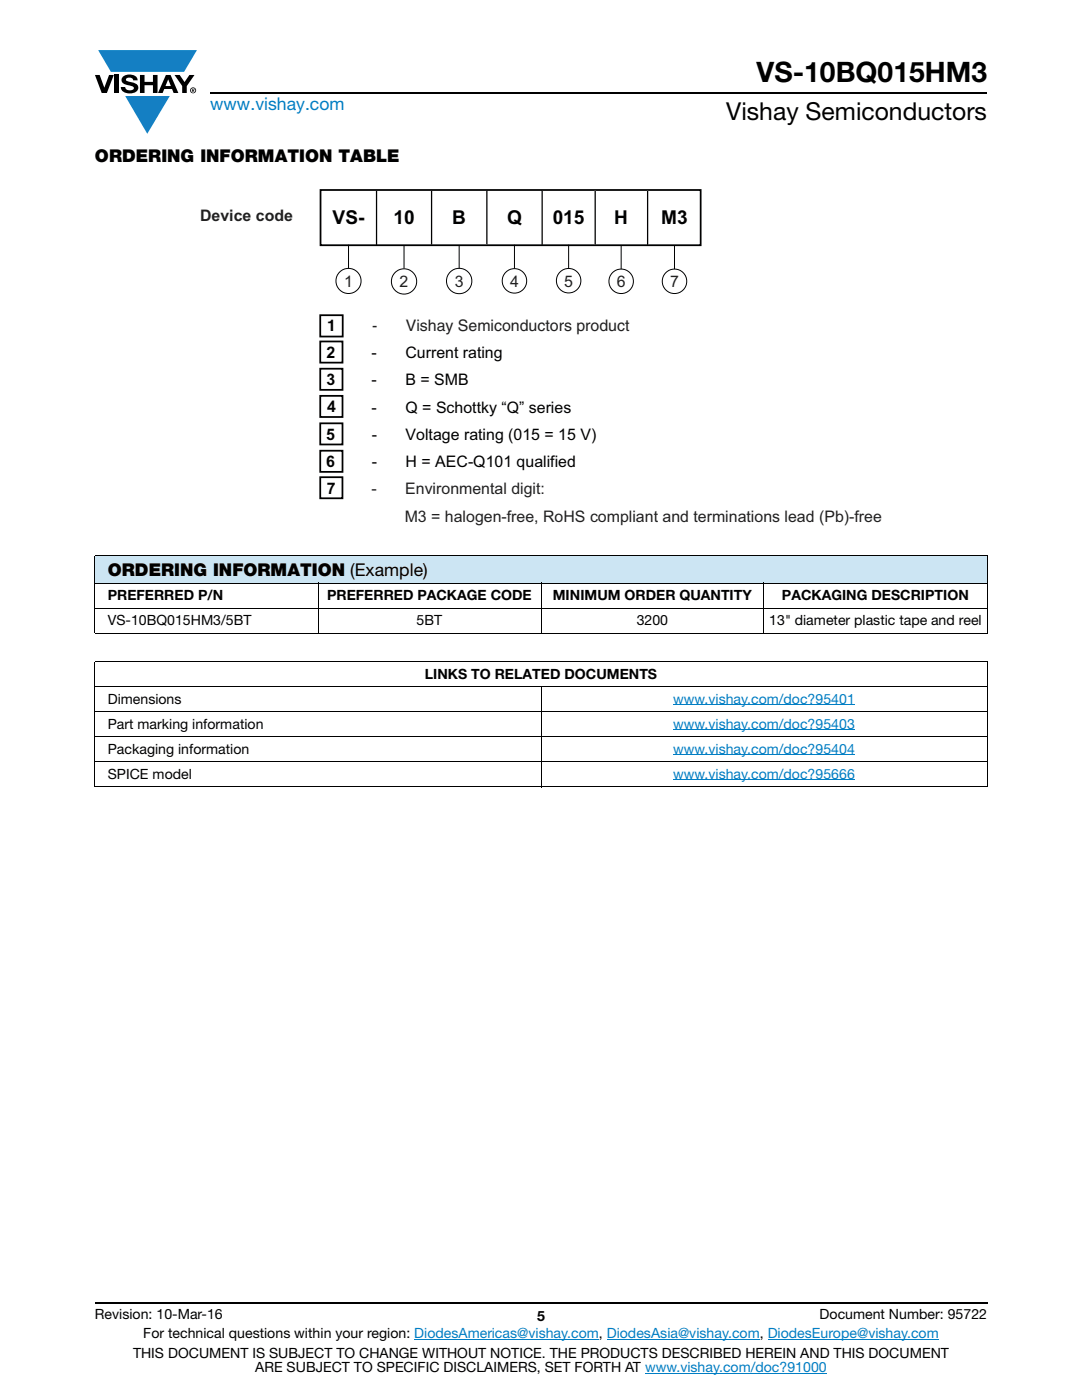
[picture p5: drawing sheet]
<svg xmlns="http://www.w3.org/2000/svg" width="216mm" height="279mm" viewBox="0 0 216 279" stroke-linecap="round" stroke-linejoin="round" font-family="sans-serif">
<defs><g id="words">
<text font-size="5.6" x="151" y="16.4">VS-10BQ015HM3</text>
<text font-size="4.9" x="144.9" y="24">Vishay Semiconductors</text>
<g font-size="3.8">
<text x="66.4" y="44.7">VS-</text>
<text x="78.5" y="44.7">10</text>
<text x="90.2" y="44.7">B</text>
<text x="101.2" y="44.7">Q</text>
<text x="110.3" y="44.7">015</text>
<text x="122.6" y="44.7">H</text>
<text x="131.9" y="44.7">M3</text>
</g>
<text font-size="3.5" fill="#007ec4" x="42" y="21.9">www.vishay.com</text>
<g font-size="3.5">
<text x="18.9" y="32.3">ORDERING INFORMATION TABLE</text>
<text x="21.5" y="115">ORDERING INFORMATION (Example)</text>
</g>
<g font-size="3.2" fill="#231f20">
<text x="39.9" y="44.2">Device code</text>
<text x="68.7" y="57.3">1</text>
<text x="79.7" y="57.3">2</text>
<text x="90.7" y="57.3">3</text>
<text x="101.8" y="57.3">4</text>
<text x="112.6" y="57.3">5</text>
<text x="123.1" y="57.3">6</text>
<text x="133.7" y="57.3">7</text>
<text x="74.3" y="66">-</text>
<text x="81" y="66">Vishay Semiconductors product</text>
<text x="74.2" y="98.5">-</text>
<text x="80.9" y="98.5">Environmental digit:</text>
<text x="80.8" y="104.2">M3 = halogen-free, RoHS compliant and terminations lead (Pb)-free</text>
</g>
<g font-size="3.2">
<text x="65.2" y="71.4">2</text>
<text x="65.3" y="66">1</text>
<text x="74.1" y="71.4">-</text>
<text x="80.9" y="71.4">Current rating</text>
<text x="65.2" y="76.8">3</text>
<text x="74.2" y="76.8">-</text>
<text x="80.9" y="76.8">B = SMB</text>
<text x="65.3" y="82.3">4</text>
<text x="74.2" y="82.4">-</text>
<text x="80.9" y="82.4">Q = Schottky “Q” series</text>
<text x="65.1" y="87.7">5</text>
<text x="74.2" y="87.7">-</text>
<text x="80.9" y="87.7">Voltage rating (015 = 15 V)</text>
<text x="65.1" y="93.2">6</text>
<text x="74.2" y="93.2">-</text>
<text x="80.9" y="93.2">H = AEC-Q101 qualified</text>
<text x="65.2" y="98.5">7</text>
</g>
<g font-size="2.8">
<text x="21.5" y="119.8">PREFERRED P/N</text>
<text x="65.3" y="119.8">PREFERRED PACKAGE CODE</text>
<text x="110.3" y="119.8">MINIMUM ORDER QUANTITY</text>
<text x="156" y="119.8">PACKAGING DESCRIPTION</text>
<text x="21.5" y="124.8">VS-10BQ015HM3/5BT</text>
<text x="83.1" y="124.8">5BT</text>
<text x="127.1" y="124.8">3200</text>
<text x="153.5" y="124.8">13&quot; diameter plastic tape and reel</text>
<text x="84.8" y="135.4">LINKS TO RELATED DOCUMENTS</text>
<text x="21.5" y="140.4">Dimensions</text>
<text x="21.5" y="145.4">Part marking information</text>
<text x="21.5" y="150.4">Packaging information</text>
<text x="21.5" y="155.4">SPICE model</text>
<text x="18.9" y="263.3">Revision: 10-Mar-16</text>
<text x="107.2" y="263.6">5</text>
<text x="163.6" y="263.3">Document Number: 95722</text>
<text x="28.6" y="267.1">For technical questions within your region: DiodesAmericas@vishay.com, DiodesAsia@vishay.com, DiodesEurope@vishay.com</text>
<text x="26.5" y="271">THIS DOCUMENT IS SUBJECT TO CHANGE WITHOUT NOTICE. THE PRODUCTS DESCRIBED HEREIN AND THIS DOCUMENT</text>
<text x="50.9" y="273.8">ARE SUBJECT TO SPECIFIC DISCLAIMERS, SET FORTH AT www.vishay.com/doc?91000</text>
</g>
<g font-size="2.8" fill="#007ec4">
<text x="134.3" y="140.4">www.vishay.com/doc?95401</text>
<text x="134.3" y="145.4">www.vishay.com/doc?95403</text>
<text x="134.3" y="150.4">www.vishay.com/doc?95404</text>
<text x="134.3" y="155.4">www.vishay.com/doc?95666</text>
</g>
</g></defs>
<g fill="#147fc3">
<path d="M19.6 10h19.7l-2.6 4.3h-1.1h-13.5z"/>
<path d="M25 19.2h8.9l-4.5 7.5z"/>
</g>
<g fill="#000">
<path d="M18.9 15h1l.9 2.5 1-2.5h.9l-1.4 3.6h-1zM22.9 15h.9v3.6h-.9zM24.6 15.3a2.1 2.1 0 0 1 2.8 .3l.1 .4h-.9a.79 .79 0 0 0-.7-.5 .79 .79 0 0 0-.8 .4l.3 .3 1 .2a1.08 1.08 0 0 1 1.2 1 1.08 1.08 0 0 1-1.1 1.2 1.73 1.73 0 0 1-2.4-1.2h.9a.96 .96 0 0 0 .8 .6 .96 .96 0 0 0 .9-.4 1.31 1.31 0 0 0-1.2-.6 1.03 1.03 0 0 1-1.1-.6 1.03 1.03 0 0 1 .2-1.1zM27.9 15h.9v1.3h1.7v-1.3h.9v3.6h-.9v-1.6h-1.7v1.6h-.9zM34.8 15h1.1l.9 1.4 1-1.4h1l-1.5 2.2v1.4h-.9v-1.4z"/>
<path d="M33.6 15.9l.5 1.3h-1.1zM33.1 15l-1.6 3.6h1l.3-.8h1.5l.3 .8h1l-1.6-3.6z"/>
<path d="M38.4 17.8h.2v.2h-.2zM38.3 17.7v.7h.1v-.3l.4 .3-.2-.3 .2-.2-.1-.2z"/>
<path d="M38.1 18a.46 .46 0 0 1 .9 0 .46 .46 0 0 1-.9 0zM37.9 18a.6 .6 0 0 0 1.2 0 .6 .6 0 0 0-1.2 0z"/>
</g>
<path d="M42 18.6h155M18.9 260h178.1" fill="none" stroke="#000" stroke-width=".36"/>
<path d="M82.7 267.3h36.8M121.1 267.3h30.5M128.7 274h36.3M153.2 267.3h34.1" fill="none" stroke="#007ec4" stroke-width=".2"/>
<path d="M18.9 110.9h178.1v5.5h-178.1z" fill="#cce5f3"/>
<path d="M134.3 140.6h36.3M134.3 145.6h36.3M134.3 150.6h36.3M134.3 155.6h36.3" fill="none" stroke="#007ec4" stroke-width=".2"/>
<g fill="none" stroke="#000" stroke-width=".2">
<path d="M18.9 110.9h178.1M18.9 116.4h178.1M18.9 111v15.3M63.5 116.3v10.1M107.9 116.3v10.1M152.4 116.3v10.1M197 111v15.3M18.9 121.4h178.1M18.9 126.4h178.1M18.9 132h178.1M18.9 137h178.1M18.9 132.1v24.8"/>
<path d="M107.9 136.9v20.2M197 132.1v24.8M18.9 142h178.1M18.9 147h178.1M18.9 152h178.1M18.9 157h178.1"/>
</g>
<path d="M39.9 37.7h136.1v67.5h-136.1z" fill="#fff"/>
<path d="M64 37.9h75.8v11h-75.8zM63.9 68.1h4.4v4.3h-4.4zM63.9 73.6h4.4v4.2h-4.4zM63.9 79h4.4v4.2h-4.4zM63.9 62.9h4.5v4.3h-4.5zM63.9 84.5h4.4v4.2h-4.4zM63.9 90h4.4v4.2h-4.4z" fill="none" stroke="#000" stroke-width=".35"/>
<path d="M75.1 38v10.9zM86.1 38v10.8zM97.1 38v10.8zM108.2 38v10.9z" fill="#fff"/>
<path d="M75.1 38v10.9M86.1 38v10.8M97.1 38v10.8M108.2 38v10.9" fill="none" stroke="#000" stroke-width=".25"/>
<g fill="none" stroke="#000" stroke-width=".2">
<path d="M69.5 48.8v4.7M80.6 49v4.6M91.6 49v4.6M102.7 48.8v4.8M113.5 48.8v4.8"/>
<circle cx="69.5" cy="56.1" r="2.51"/>
<circle cx="80.6" cy="56.2" r="2.52"/>
<circle cx="91.6" cy="56.1" r="2.53"/>
<circle cx="102.7" cy="56.1" r="2.44"/>
<circle cx="113.5" cy="56" r="2.44"/>
</g>
<path d="M118.8 38v10.9z" fill="#fff"/>
<path d="M118.8 38v10.9" fill="none" stroke="#000" stroke-width=".25"/>
<g fill="none" stroke="#000" stroke-width=".2">
<path d="M123.9 49v4.7M134.6 49v4.7"/>
<circle cx="123.9" cy="56.1" r="2.44"/>
<circle cx="134.6" cy="56.1" r="2.44"/>
</g>
<path d="M63.9 95.2h4.4v4.2h-4.4z" fill="none" stroke="#000" stroke-width=".35"/>
<path d="M129.2 38v10.9z" fill="#fff"/>
<path d="M129.2 38v10.9" fill="none" stroke="#000" stroke-width=".25"/>
<use href="#words"/>
</svg>
